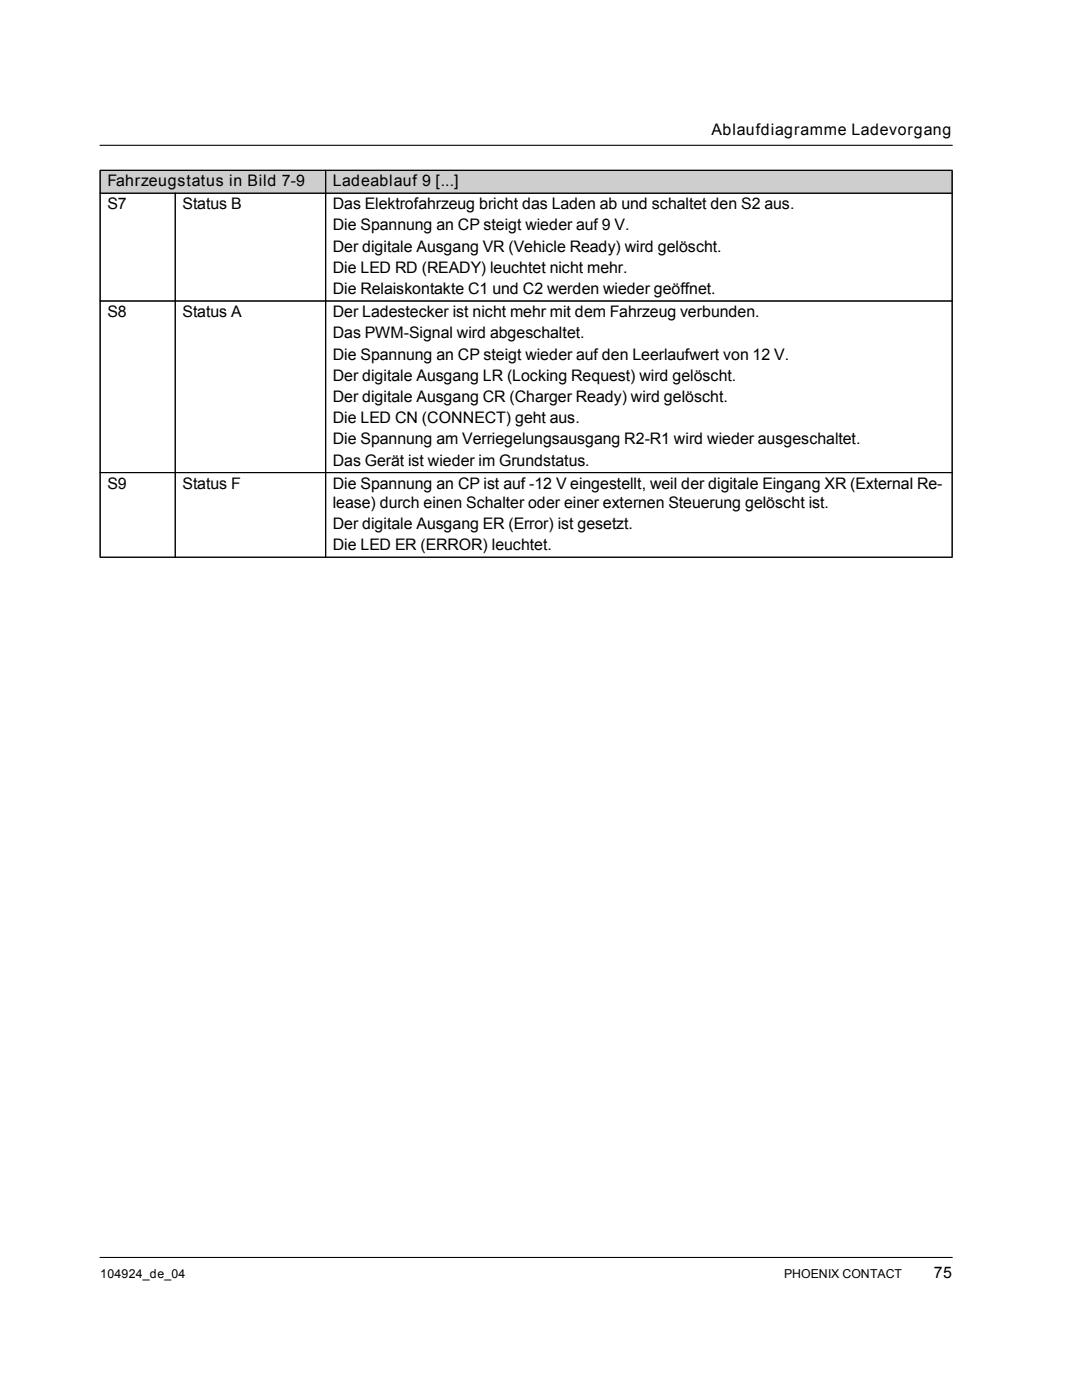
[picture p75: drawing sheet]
<svg xmlns="http://www.w3.org/2000/svg" width="216mm" height="279mm" viewBox="0 0 216 279" stroke-linecap="round" stroke-linejoin="round" font-family="sans-serif">
<defs><g id="words">
<g font-size="3.2">
<text x="141.9" y="27">Ablaufdiagramme Ladevorgang</text>
<text x="21.4" y="41.7">S7</text>
<text x="21.4" y="37.2">Fahrzeugstatus in Bild 7-9</text>
<text x="36.4" y="41.7">Status B</text>
<text x="66.4" y="41.7">Das Elektrofahrzeug bricht das Laden ab und schaltet den S2 aus.</text>
<text x="66.4" y="37.2">Ladeablauf 9 [...]</text>
<text x="66.4" y="46">Die Spannung an CP steigt wieder auf 9 V.</text>
<text x="66.4" y="50.2">Der digitale Ausgang VR (Vehicle Ready) wird gelöscht.</text>
<text x="66.4" y="54.4">Die LED RD (READY) leuchtet nicht mehr.</text>
<text x="66.4" y="58.7">Die Relaiskontakte C1 und C2 werden wieder geöffnet.</text>
<text x="21.4" y="63.3">S8</text>
<text x="36.4" y="63.3">Status A</text>
<text x="66.4" y="63.3">Der Ladestecker ist nicht mehr mit dem Fahrzeug verbunden.</text>
<text x="66.4" y="67.5">Das PWM-Signal wird abgeschaltet.</text>
<text x="66.4" y="71.8">Die Spannung an CP steigt wieder auf den Leerlaufwert von 12 V.</text>
<text x="66.4" y="76">Der digitale Ausgang LR (Locking Request) wird gelöscht.</text>
<text x="66.4" y="80.2">Der digitale Ausgang CR (Charger Ready) wird gelöscht.</text>
<text x="66.4" y="84.5">Die LED CN (CONNECT) geht aus.</text>
<text x="66.4" y="88.7">Die Spannung am Verriegelungsausgang R2-R1 wird wieder ausgeschaltet.</text>
<text x="66.4" y="92.9">Das Gerät ist wieder im Grundstatus.</text>
<text x="21.4" y="97.5">S9</text>
<text x="36.4" y="97.5">Status F</text>
<text x="66.4" y="97.5">Die Spannung an CP ist auf -12 V eingestellt, weil der digitale Eingang XR (External Re-</text>
<text x="66.4" y="101.4">lease) durch einen Schalter oder einer externen Steuerung gelöscht ist.</text>
<text x="66.4" y="105.6">Der digitale Ausgang ER (Error) ist gesetzt.</text>
<text x="66.4" y="109.9">Die LED ER (ERROR) leuchtet.</text>
<text x="186.4" y="255.1">75</text>
</g>
<g font-size="2.5">
<text x="20" y="255.1">104924_de_04</text>
<text x="156.5" y="255.1">PHOENIX CONTACT</text>
</g>
</g></defs>
<path d="M20 29h170" fill="none" stroke="#000" stroke-width=".21"/>
<path d="M20 251h170z" fill="#fff"/>
<path d="M20 251h170" fill="none" stroke="#000" stroke-width=".21"/>
<g fill="#ceced0">
<path d="M20 34h45v4.6h-45z"/>
<path d="M65 34h125v4.6h-125z"/>
</g>
<path d="M19.9 34h170.2M19.9 38.6h170.2M20 34.1v77M35 38.5v72.8M65 33.9v77.4M190 34.1v77M19.9 60.1h170.2M19.9 94.3h170.2M19.9 111.2h170.2" fill="none" stroke="#000" stroke-width=".2"/>
<path d="M19.9 34h170.2M19.9 38.6h170.2M20 34.1v77M35 38.5v72.8M65 33.9v77.4M190 34.1v77M19.9 60.1h170.2M19.9 94.3h170.2M19.9 111.2h170.2" fill="none" stroke="#000" stroke-width=".21"/>
<use href="#words"/>
</svg>
